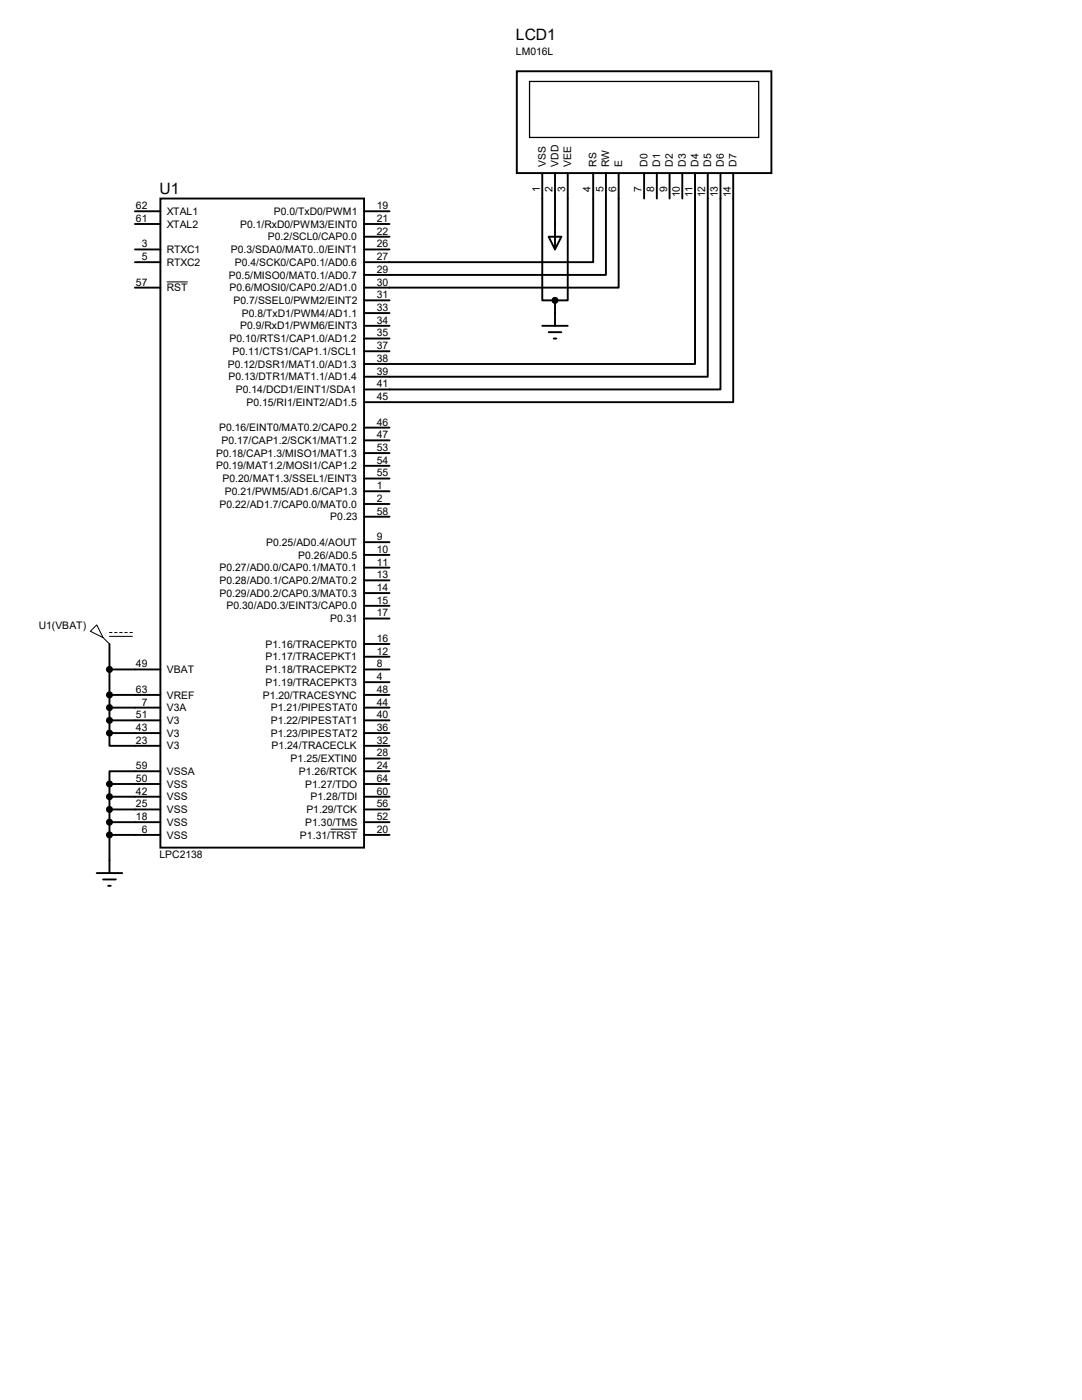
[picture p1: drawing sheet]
<svg xmlns="http://www.w3.org/2000/svg" width="216mm" height="279mm" viewBox="0 0 216 279" stroke-linecap="round" stroke-linejoin="round" font-family="sans-serif">
<defs><g id="words">
<g font-size="3.1">
<text x="103" y="8">LCD1</text>
<text x="31.8" y="38.8">U1</text>
</g>
<g font-size="2.1">
<text x="103" y="10.9">LM016L</text>
<text x="108.9" y="33.3" transform="rotate(-90 108.9 33.3)">VSS</text>
<text x="111.4" y="33.3" transform="rotate(-90 111.4 33.3)">VDD</text>
<text x="114" y="33.3" transform="rotate(-90 114 33.3)">VEE</text>
<text x="119" y="33.3" transform="rotate(-90 119 33.3)">RS</text>
<text x="121.6" y="33.3" transform="rotate(-90 121.6 33.3)">RW</text>
<text x="124.1" y="33.3" transform="rotate(-90 124.1 33.3)">E</text>
<text x="129.2" y="33.3" transform="rotate(-90 129.2 33.3)">D0</text>
<text x="131.7" y="33.3" transform="rotate(-90 131.7 33.3)">D1</text>
<text x="134.3" y="33.3" transform="rotate(-90 134.3 33.3)">D2</text>
<text x="136.8" y="33.3" transform="rotate(-90 136.8 33.3)">D3</text>
<text x="139.4" y="33.3" transform="rotate(-90 139.4 33.3)">D4</text>
<text x="141.9" y="33.3" transform="rotate(-90 141.9 33.3)">D5</text>
<text x="144.4" y="33.3" transform="rotate(-90 144.4 33.3)">D6</text>
<text x="147" y="33.3" transform="rotate(-90 147 33.3)">D7</text>
<text x="27.1" y="41.7">62</text>
<text x="75.2" y="41.7">19</text>
<text x="107.7" y="38.2" transform="rotate(-90 107.7 38.2)">1</text>
<text x="110.2" y="38.2" transform="rotate(-90 110.2 38.2)">2</text>
<text x="112.8" y="38.2" transform="rotate(-90 112.8 38.2)">3</text>
<text x="117.9" y="38.2" transform="rotate(-90 117.9 38.2)">4</text>
<text x="120.4" y="38.2" transform="rotate(-90 120.4 38.2)">5</text>
<text x="122.9" y="38.2" transform="rotate(-90 122.9 38.2)">6</text>
<text x="128" y="38.2" transform="rotate(-90 128 38.2)">7</text>
<text x="130.6" y="38.2" transform="rotate(-90 130.6 38.2)">8</text>
<text x="133.1" y="38.2" transform="rotate(-90 133.1 38.2)">9</text>
<text x="135.6" y="39.4" transform="rotate(-90 135.6 39.4)">10</text>
<text x="138.2" y="39.2" transform="rotate(-90 138.2 39.2)">11</text>
<text x="140.7" y="39.4" transform="rotate(-90 140.7 39.4)">12</text>
<text x="143.3" y="39.4" transform="rotate(-90 143.3 39.4)">13</text>
<text x="145.8" y="39.4" transform="rotate(-90 145.8 39.4)">14</text>
<text x="27.1" y="44.3">61</text>
<text x="33.3" y="42.9">XTAL1</text>
<text x="33.3" y="45.4">XTAL2</text>
<text x="47.9" y="45.4">P0.1/RxD0/PWM3/EINT0</text>
<text x="53.5" y="48">P0.2/SCL0/CAP0.0</text>
<text x="54.7" y="42.9">P0.0/TxD0/PWM1</text>
<text x="75.2" y="44.3">21</text>
<text x="75.2" y="46.8">22</text>
<text x="28.3" y="49.4">3</text>
<text x="28.3" y="51.9">5</text>
<text x="33.3" y="50.5">RTXC1</text>
<text x="33.3" y="53">RTXC2</text>
<text x="46.1" y="50.5">P0.3/SDA0/MAT0..0/EINT1</text>
<text x="46.9" y="53">P0.4/SCK0/CAP0.1/AD0.6</text>
<text x="75.2" y="49.4">26</text>
<text x="75.2" y="51.9">27</text>
<text x="27.1" y="57">57</text>
<text x="33.3" y="58.1">RST</text>
<text x="45.7" y="55.6">P0.5/MISO0/MAT0.1/AD0.7</text>
<text x="45.8" y="58.1">P0.6/MOSI0/CAP0.2/AD1.0</text>
<text x="75.2" y="54.4">29</text>
<text x="75.2" y="57">30</text>
<text x="75.2" y="59.5">31</text>
<text x="46.6" y="60.7">P0.7/SSEL0/PWM2/EINT2</text>
<text x="47.9" y="65.7">P0.9/RxD1/PWM6/EINT3</text>
<text x="48.3" y="63.2">P0.8/TxD1/PWM4/AD1.1</text>
<text x="75.2" y="62.1">33</text>
<text x="75.2" y="64.6">34</text>
<text x="45.8" y="68.3">P0.10/RTS1/CAP1.0/AD1.2</text>
<text x="46.4" y="70.8">P0.11/CTS1/CAP1.1/SCL1</text>
<text x="75.2" y="67.1">35</text>
<text x="75.2" y="69.7">37</text>
<text x="45.5" y="73.4">P0.12/DSR1/MAT1.0/AD1.3</text>
<text x="45.6" y="75.9">P0.13/DTR1/MAT1.1/AD1.4</text>
<text x="75.2" y="72.2">38</text>
<text x="75.2" y="74.8">39</text>
<text x="75.2" y="77.3">41</text>
<text x="47.1" y="78.4">P0.14/DCD1/EINT1/SDA1</text>
<text x="49.2" y="81">P0.15/RI1/EINT2/AD1.5</text>
<text x="75.2" y="79.8">45</text>
<text x="43.7" y="86.1">P0.16/EINT0/MAT0.2/CAP0.2</text>
<text x="44.2" y="88.6">P0.17/CAP1.2/SCK1/MAT1.2</text>
<text x="75.2" y="84.9">46</text>
<text x="75.2" y="87.5">47</text>
<text x="43.1" y="91.1">P0.18/CAP1.3/MISO1/MAT1.3</text>
<text x="43.1" y="93.7">P0.19/MAT1.2/MOSI1/CAP1.2</text>
<text x="75.2" y="90">53</text>
<text x="75.2" y="92.5">54</text>
<text x="75.2" y="95.1">55</text>
<text x="43.8" y="101.3">P0.22/AD1.7/CAP0.0/MAT0.0</text>
<text x="44.4" y="96.2">P0.20/MAT1.3/SSEL1/EINT3</text>
<text x="44.9" y="98.8">P0.21/PWM5/AD1.6/CAP1.3</text>
<text x="75.2" y="97.6">1</text>
<text x="75.2" y="100.2">2</text>
<text x="65.9" y="103.8">P0.23</text>
<text x="75.2" y="102.7">58</text>
<text x="75.2" y="107.8">9</text>
<text x="53.1" y="108.9">P0.25/AD0.4/AOUT</text>
<text x="59.5" y="111.5">P0.26/AD0.5</text>
<text x="75.2" y="112.9">11</text>
<text x="75.2" y="110.3">10</text>
<text x="43.8" y="114">P0.27/AD0.0/CAP0.1/MAT0.1</text>
<text x="43.8" y="116.5">P0.28/AD0.1/CAP0.2/MAT0.2</text>
<text x="43.8" y="119.1">P0.29/AD0.2/CAP0.3/MAT0.3</text>
<text x="75.2" y="115.4">13</text>
<text x="75.2" y="117.9">14</text>
<text x="7.7" y="125.4">U1(VBAT)</text>
<text x="45.2" y="121.6">P0.30/AD0.3/EINT3/CAP0.0</text>
<text x="65.9" y="124.2">P0.31</text>
<text x="75.2" y="120.5">15</text>
<text x="75.2" y="123">17</text>
<text x="53" y="129.2">P1.16/TRACEPKT0</text>
<text x="53" y="131.8">P1.17/TRACEPKT1</text>
<text x="75.2" y="128.1">16</text>
<text x="75.2" y="130.6">12</text>
<text x="27.1" y="133.2">49</text>
<text x="33.3" y="134.3">VBAT</text>
<text x="53" y="134.3">P1.18/TRACEPKT2</text>
<text x="53" y="136.9">P1.19/TRACEPKT3</text>
<text x="75.2" y="133.2">8</text>
<text x="75.2" y="135.7">4</text>
<text x="27.1" y="138.3">63</text>
<text x="27.1" y="143.3">51</text>
<text x="28.3" y="140.8">7</text>
<text x="33.3" y="139.4">VREF</text>
<text x="33.3" y="141.9">V3A</text>
<text x="52.5" y="139.4">P1.20/TRACESYNC</text>
<text x="54.1" y="141.9">P1.21/PIPESTAT0</text>
<text x="75.2" y="138.3">48</text>
<text x="75.2" y="140.8">44</text>
<text x="75.2" y="143.3">40</text>
<text x="27.1" y="148.4">23</text>
<text x="27.1" y="145.9">43</text>
<text x="33.3" y="149.6">V3</text>
<text x="33.3" y="147">V3</text>
<text x="33.3" y="144.5">V3</text>
<text x="54.1" y="144.5">P1.22/PIPESTAT1</text>
<text x="54.1" y="147">P1.23/PIPESTAT2</text>
<text x="54.2" y="149.6">P1.24/TRACECLK</text>
<text x="75.2" y="145.9">36</text>
<text x="75.2" y="148.4">32</text>
<text x="27.1" y="153.5">59</text>
<text x="33.3" y="154.6">VSSA</text>
<text x="58" y="152.1">P1.25/EXTIN0</text>
<text x="59.6" y="154.6">P1.26/RTCK</text>
<text x="75.2" y="151">28</text>
<text x="75.2" y="153.5">24</text>
<text x="27.1" y="161.1">25</text>
<text x="27.1" y="158.6">42</text>
<text x="27.1" y="156">50</text>
<text x="33.3" y="159.7">VSS</text>
<text x="33.3" y="157.2">VSS</text>
<text x="60.9" y="157.2">P1.27/TDO</text>
<text x="62" y="159.7">P1.28/TDI</text>
<text x="75.2" y="156">64</text>
<text x="75.2" y="158.6">60</text>
<text x="75.2" y="161.1">56</text>
<text x="27.1" y="163.7">18</text>
<text x="28.3" y="166.2">6</text>
<text x="33.3" y="167.3">VSS</text>
<text x="33.3" y="164.8">VSS</text>
<text x="33.3" y="162.3">VSS</text>
<text x="59.9" y="167.3">P1.31/TRST</text>
<text x="60.9" y="164.8">P1.30/TMS</text>
<text x="61.1" y="162.3">P1.29/TCK</text>
<text x="75.2" y="163.7">52</text>
<text x="75.2" y="166.2">20</text>
<text x="31.8" y="171.2">LPC2138</text>
</g>
</g></defs>
<g fill="none" stroke="#000" stroke-width=".38">
<path d="M103.1 14.2h50.8v20.3h-50.8zM32 39.6h40.6v129.6h-40.6zM108.2 34.5v25.4h2.5M110.7 34.5v15.3M113.3 34.5v25.4h-2.6M118.4 34.5v17.8h-45.8M120.9 34.5v20.4h-48.3M123.4 34.5v22.9h-50.8M128.5 34.5v5.1M131.1 34.5v5.1M133.6 34.5v5.1M136.1 34.5v5.1"/>
<path d="M138.7 34.5v38.1h-66.1M141.2 34.5v40.7h-68.6M143.8 34.5v43.2h-71.2M146.3 34.5v45.8h-73.7M26.9 42.2h5.1M26.9 44.7h5.1M26.9 49.8h5.1M26.9 52.3h5.1M26.9 57.4h5.1M72.6 42.2h5.1M72.6 44.7h5.1M72.6 47.2h5.1"/>
<path d="M72.6 49.8h5.1M72.6 59.9h5.1M109.5 47.2h2.5l-1.3 2.6zM110.7 59.9v5.1M72.6 62.5h5.1M72.6 65h5.1M72.6 67.6h5.1M72.6 70.1h5.1M108.2 65h5.1M109.5 66.3h2.5M110.5 67.6h.5M72.6 85.3h5.1"/>
<path d="M72.6 87.9h5.1M72.6 90.4h5.1M72.6 93h5.1M72.6 95.5h5.1M72.6 98h5.1M72.6 100.6h5.1M72.6 103.1h5.1M72.6 108.2h5.1M72.6 113.3h5.1M72.6 115.8h5.1M72.6 118.4h5.1M72.6 110.7h5.1"/>
<path d="M21.8 128.5v17.8M21.8 133.6h10.2M21.8 138.7h10.2M72.6 133.6h5.1M72.6 138.7h5.1M72.6 120.9h5.1M72.6 128.5h5.1M72.6 131.1h5.1M72.6 136.1h5.1M72.6 123.4h5.1M21.8 146.3v2.5h10.2M21.8 156.5v17.7"/>
<path d="M21.8 159h10.2M21.8 156.5h10.2M21.8 141.2h10.2M21.8 143.8h10.2M21.8 146.3h10.2M32 153.9h-10.2v2.6M72.6 159h5.1M72.6 156.5h5.1M72.6 141.2h5.1M72.6 143.8h5.1M72.6 146.3h5.1M72.6 148.8h5.1"/>
<path d="M72.6 153.9h5.1M72.6 151.4h5.1M19.3 174.2h5.1M20.6 175.5h2.5M21.6 176.8h.5M21.8 166.6h10.2M21.8 164.1h10.2M21.8 161.5h10.2M72.6 166.6h5.1M72.6 164.1h5.1M72.6 161.5h5.1"/>
</g>
<path d="M33.3 56.3h4.2M19.3 124.7l1.3 2.6-2.6-1.3zM20.6 127.3l1.2 1.2M21.8 126.2h.6M21.8 127h4.6M22.9 126.2h.5M23.9 126.2h.5M24.9 126.2h.5M25.9 126.2h.5M66 165.5h5.4" fill="none" stroke="#000" stroke-width=".2"/>
<g fill="#000" stroke="#000" stroke-width=".38">
<circle cx="110.7" cy="59.9" r=".51"/>
<circle cx="21.8" cy="133.6" r=".51"/>
<circle cx="21.8" cy="138.7" r=".51"/>
<circle cx="21.8" cy="141.2" r=".51"/>
<circle cx="21.8" cy="156.5" r=".51"/>
<circle cx="21.8" cy="159" r=".51"/>
<circle cx="21.8" cy="143.8" r=".51"/>
<circle cx="21.8" cy="146.3" r=".51"/>
<circle cx="21.8" cy="166.6" r=".51"/>
<circle cx="21.8" cy="161.5" r=".51"/>
<circle cx="21.8" cy="164.1" r=".51"/>
</g>
<path d="M105.7 16.3h45.7v11.1h-45.7z" fill="none" stroke="#000" stroke-width=".25"/>
<use href="#words"/>
</svg>
